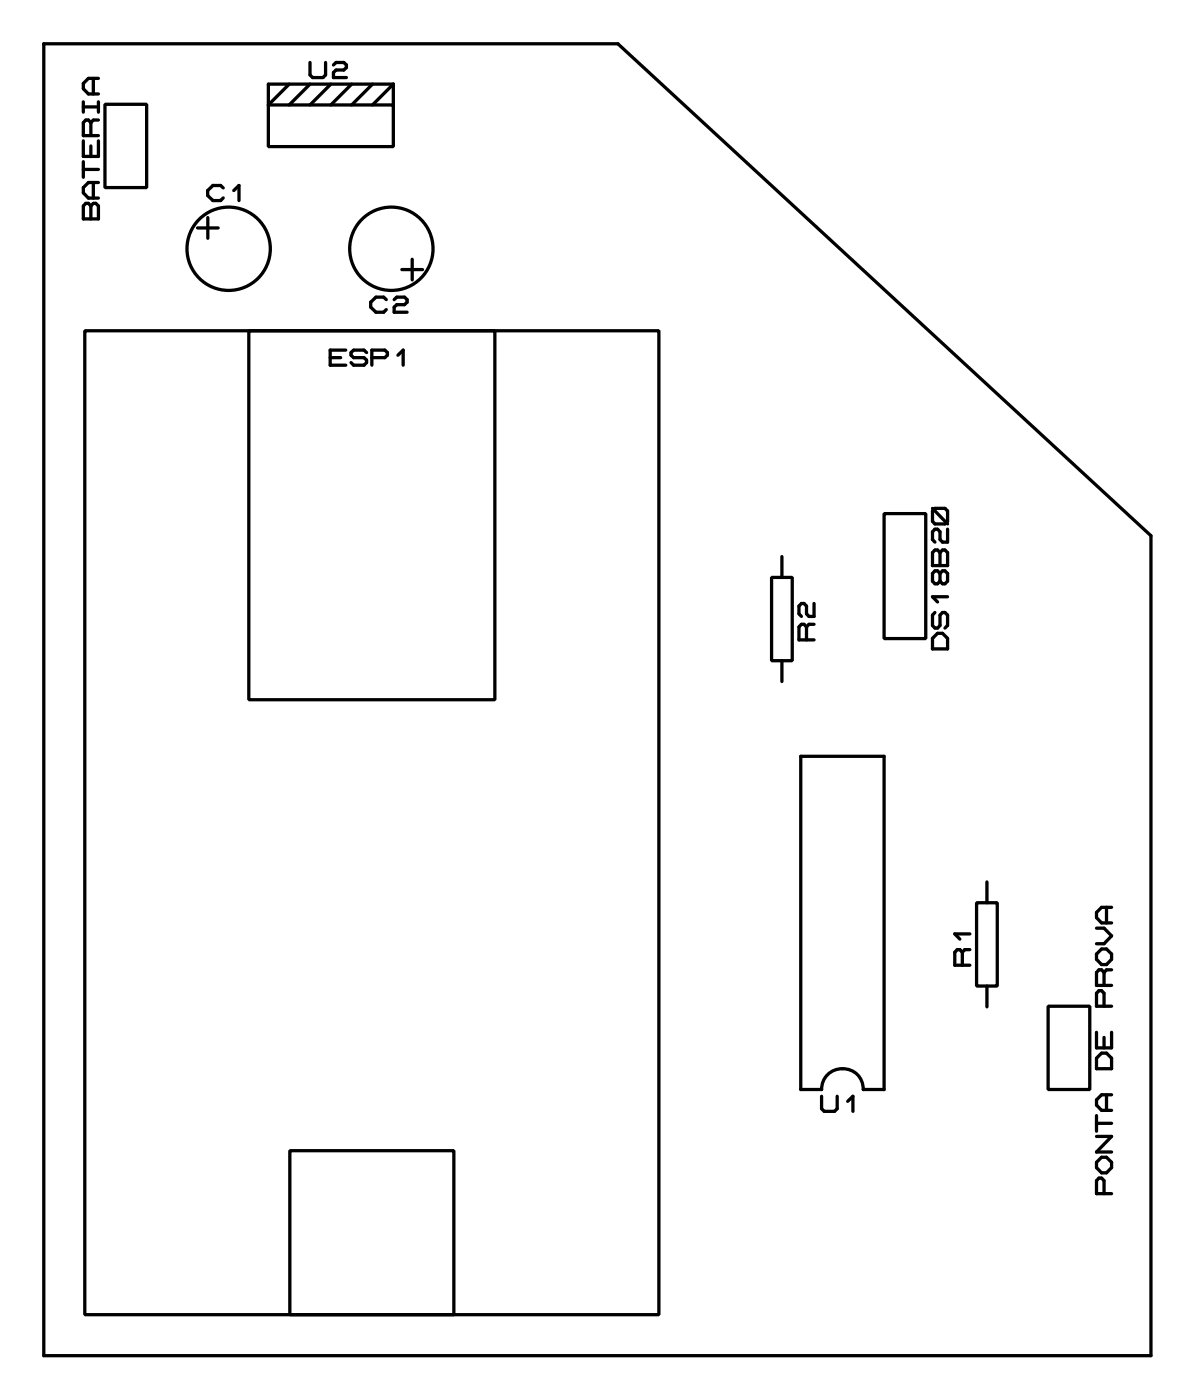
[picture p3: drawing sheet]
<svg xmlns="http://www.w3.org/2000/svg" width="73mm" height="85mm" viewBox="0 0 73 85" stroke-linecap="round" stroke-linejoin="round" font-family="sans-serif">
<g fill="none" stroke="#000" stroke-width=".2">
<path d="M2.7 2.7h35l32.5 30v50h-67.5zM5.1 6.2v.6M5.1 8.6v.9h.9v-.9M5.1 9.9v.9M5.1 10.3h.9M5.1 6.5h.9M5.2 12.4h.2l.1 .2 .2-.2h.1l.2 .2v.7h-.9v-.7zM5.5 7.5l-.1-.2h-.2l-.1 .2v.8h.9M5.5 7.5v.8M5.5 8.9v.6M5.5 12.6v.7M5.7 4.8v.9"/>
<path d="M5.7 11.1v1M6 4.8h-.6l-.3 .3v.3l.3 .3h.6M6 11.1h-.6l-.3 .3v.4l.3 .3h.6M6 6.2v.6M6 7.3h-.3l-.2 .2M6.4 6.4h2.5v5h-2.5zM12 13.9h1.3M12.7 13.3v1.2M13.6 11.5l-.2-.2h-.4l-.3 .3v.3l.3 .3h.4l.2-.1M14.2 11.6l.4-.3v.9M16.4 6.4h7.6v2.5h-7.6zM17.6 5.1l-1.2 1.3v-1.3h7.6"/>
<path d="M18.9 5.1l-1.3 1.3M18.9 3.8v.8l.2 .1h.6l.1-.1v-.8M20.2 5.1l-1.3 1.3M20.3 4l.2-.2h.5l.1 .2v.1l-.1 .2h-.5l-.2 .1v.3h.8M21.4 5.1l-1.2 1.3M22.7 5.1l-1.3 1.3M23.5 18.3l-.1-.2h-.5l-.3 .3v.3l.3 .3h.5l.1-.1M24 5.1v1.3M24 5.1l-1.3 1.3M24 18.3l.2-.2h.5l.1 .2v.1l-.1 .2h-.5l-.2 .1v.3h.8M24.5 16.4h1.3M25.1 15.8v1.3"/>
<path d="M5.2 20.2h35v60h-35zM15.2 20.2h15v22.5h-15zM20.1 21.8h.7M21.1 21.3h-1v1h1M22.3 21.5l-.1-.2h-.6l-.2 .2v.2l.2 .1h.6l.1 .2v.1l-.1 .2h-.6l-.2-.2M22.7 21.8h.8l.1-.1v-.2l-.1-.2h-.8v1M24.3 21.7l.3-.4v1M47 35.2h1.3v5.1h-1.3zM47.7 33.9v1.3M49.2 38.2l-.2-.1h-.1l-.2 .1v.8h.9M49.2 38.2v.8M49.6 36.8v.8h-.3l-.1-.2v-.4l-.2-.2h-.1l-.2 .2v.4l.2 .2"/>
<path d="M49.6 38.1h-.3l-.1 .1M53.9 31.3h2.5v7.6h-2.5zM56.8 38.9l.4-.3h.3l.3 .3v.7h-1zM56.8 31l1 .9M57 31h.6l.2 .2v.6l-.2 .1h-.6l-.2-.1v-.6zM57 33.5h.2l.1 .2 .2-.2h.1l.2 .2v.8h-1v-.8zM57 37.3l-.2 .2v.6l.2 .2h.2l.1-.2v-.6l.2-.2h.1l.2 .2v.6l-.2 .2M57.3 35l-.1-.2h-.2l-.2 .2v.4l.2 .2h.2l.1-.2M57.3 35l.2-.2h.1l.2 .2v.4l-.2 .2h-.1l-.2-.2M57.3 33.7v.8M57.3 35v.4M57.8 32.3v.8h-.3l-.2-.2v-.5l-.1-.1h-.2l-.2 .1v.5l.2 .2"/>
<path d="M57.8 36.4h-1l.4 .3M47.7 40.3v1.3M48.8 46.1h5.1v20.3h-1.3a1.27 1.27 0 0 0-1.2-1.2 1.27 1.27 0 0 0-1.3 1.2h-1.3zM58.7 58.1l-.2-.2h-.1l-.2 .2v.8h.9M58.7 58.1v.8M59.1 57.9h-.3l-.1 .2M59.1 56.9h-.9l.3 .4M59.5 55h1.3v5.1h-1.3zM60.2 53.8v1.2M66.8 56.6h.5l.5 .5-.5 .4h-.5M67.2 57.9h.3l.3 .3v.3l-.3 .3h-.3l-.4-.3v-.3zM67.3 59.3l-.1-.2h-.2l-.2 .2v.8h1"/>
<path d="M67.3 59.3v.8M67.5 55.3v1M67.8 55.3h-.6l-.4 .3v.4l.4 .3h.6M67.8 59.1h-.3l-.2 .2M17.7 70.2h10v10h-10zM50.1 66.8v.8l.1 .2h.7l.1-.2v-.8M51.7 67.2l.3-.4v1M60.2 60.1v1.3M63.9 61.4h2.5v5h-2.5zM66.8 62.9v1h1v-1M66.8 68v1M66.8 69.3h1l-1 .9h1"/>
<path d="M66.8 68.5h1M67.2 64.2h.3l.3 .3v.7h-1v-.7zM67.2 70.6h.3l.3 .3v.3l-.3 .3h-.3l-.4-.3v-.3zM67.3 72.8v-.8l-.1-.2h-.2l-.2 .2v.8h1M67.3 61.4v-.8l-.1-.2h-.2l-.2 .2v.8h1M67.3 63.3v.6M67.5 66.8v.9M67.8 66.8h-.6l-.4 .3v.3l.4 .3h.6"/>
<circle cx="13.9" cy="15.2" r="2.54"/>
<circle cx="23.9" cy="15.2" r="2.54"/>
</g>
</svg>
